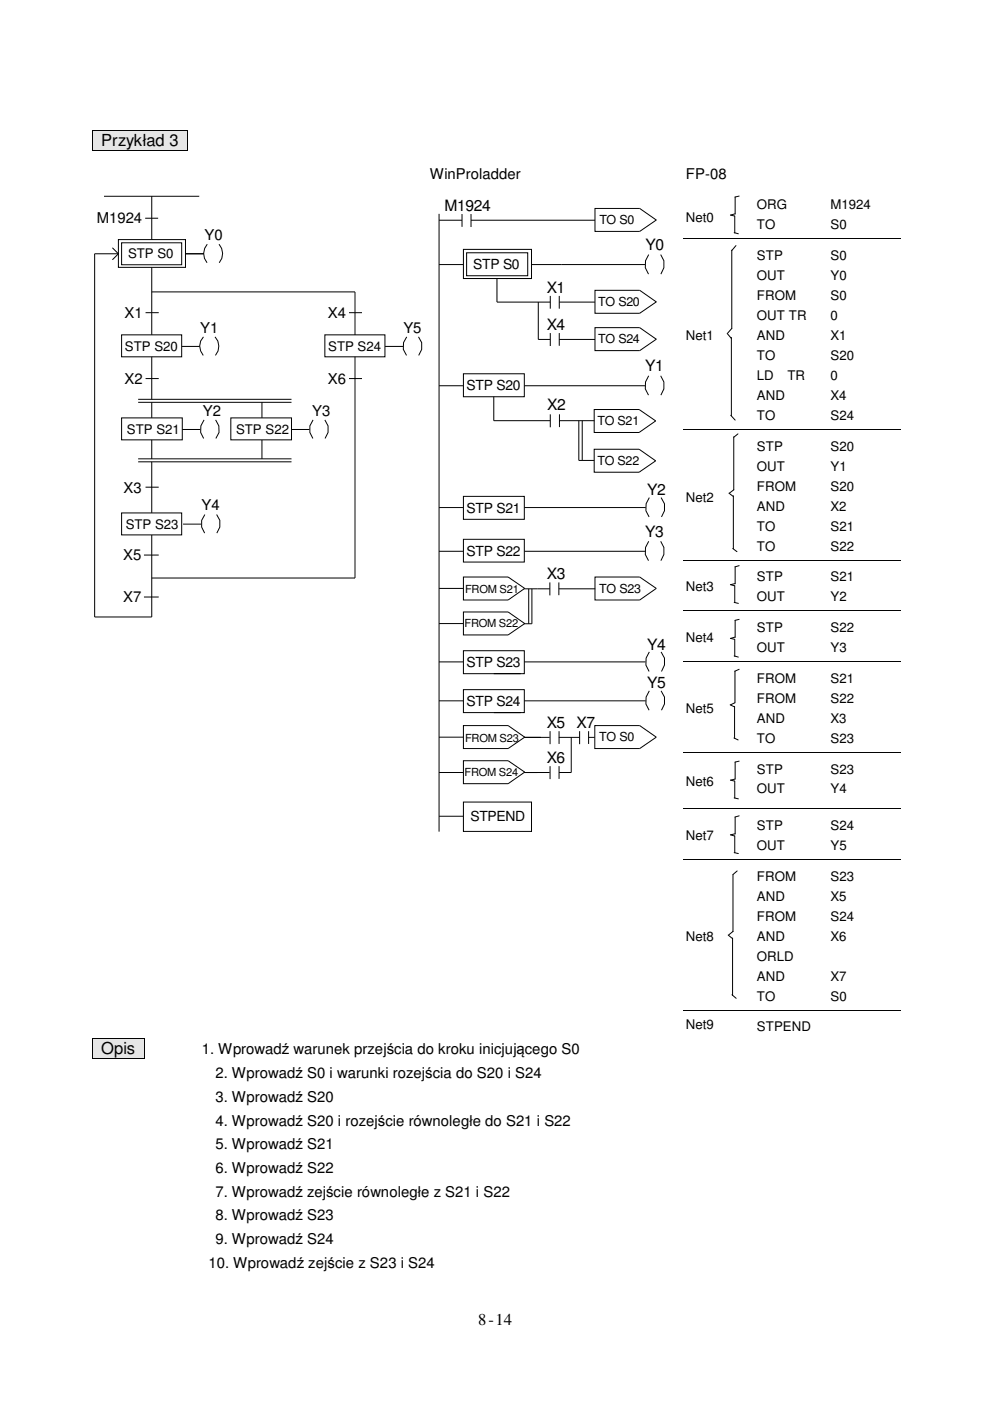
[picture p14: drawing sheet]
<svg xmlns="http://www.w3.org/2000/svg" width="210mm" height="297mm" viewBox="0 0 210 297" stroke-linecap="round" stroke-linejoin="round" font-family="sans-serif">
<defs><g id="words">
<g font-size="3.5">
<text x="21.5" y="31">Przykład 3</text>
<text x="21.5" y="223.6">Opis</text>
<text x="101.4" y="281">8-14</text>
</g>
<g font-size="3.3">
<text x="94.2" y="44.8">M1924</text>
<text x="136.9" y="53">Y0</text>
<text x="115.9" y="62.1">X1</text>
<text x="115.9" y="70">X4</text>
<text x="136.8" y="78.7">Y1</text>
<text x="116" y="86.9">X2</text>
<text x="137.2" y="105">Y2</text>
<text x="136.8" y="113.8">Y3</text>
<text x="115.9" y="122.9">X3</text>
<text x="137.2" y="137.8">Y4</text>
<text x="137.2" y="146">Y5</text>
<text x="115.9" y="154.4">X5</text>
<text x="122.2" y="154.4">X7</text>
<text x="115.9" y="161.8">X6</text>
</g>
<g font-size="3.2">
<text x="20.5" y="47.3">M1924</text>
<text x="43.3" y="50.9">Y0</text>
<text x="26.4" y="67.4">X1</text>
<text x="42.5" y="70.5">Y1</text>
<text x="69.5" y="67.4">X4</text>
<text x="85.6" y="70.5">Y5</text>
<text x="26.4" y="81.3">X2</text>
<text x="69.5" y="81.3">X6</text>
<text x="43" y="88.1">Y2</text>
<text x="66.2" y="88.1">Y3</text>
<text x="26.2" y="104.4">X3</text>
<text x="42.8" y="108.2">Y4</text>
<text x="26.1" y="118.7">X5</text>
<text x="26.1" y="127.6">X7</text>
<text x="42.8" y="223.6">1. Wprowadź warunek przejścia do kroku inicjującego S0</text>
<text x="45.7" y="228.6">2. Wprowadź S0 i warunki rozejścia do S20 i S24</text>
<text x="45.7" y="233.6">3. Wprowadź S20</text>
<text x="45.7" y="238.6">4. Wprowadź S20 i rozejście równoległe do S21 i S22</text>
<text x="45.7" y="243.7">5. Wprowadź S21</text>
<text x="45.7" y="248.7">6. Wprowadź S22</text>
<text x="45.7" y="253.7">7. Wprowadź zejście równoległe z S21 i S22</text>
<text x="45.7" y="258.7">8. Wprowadź S23</text>
<text x="45.7" y="263.8">9. Wprowadź S24</text>
<text x="44.2" y="268.8">10. Wprowadź zejście z S23 i S24</text>
</g>
<g font-size="3.1">
<text x="91.1" y="38.1">WinProladder</text>
<text x="145.4" y="38.1">FP-08</text>
</g>
<g font-size="2.9">
<text x="100.3" y="56.9">STP S0</text>
<text x="98.9" y="82.8">STP S20</text>
<text x="98.9" y="108.8">STP S21</text>
<text x="98.9" y="117.9">STP S22</text>
<text x="98.9" y="141.5">STP S23</text>
<text x="98.9" y="149.7">STP S24</text>
<text x="99.7" y="174.1">STPEND</text>
</g>
<g font-size="2.8">
<text x="145.4" y="47.1">Net0</text>
<text x="160.5" y="44.4">ORG</text>
<text x="176.1" y="44.4">M1924</text>
<text x="160.5" y="48.6">TO</text>
<text x="176.1" y="48.6">S0</text>
<text x="27.2" y="54.8">STP S0</text>
<text x="160.5" y="55.2">STP</text>
<text x="160.5" y="59.4">OUT</text>
<text x="176.1" y="55.2">S0</text>
<text x="176.1" y="59.4">Y0</text>
<text x="160.5" y="63.6">FROM</text>
<text x="176.1" y="63.6">S0</text>
<text x="160.5" y="67.9">OUT TR</text>
<text x="176.1" y="67.9">0</text>
<text x="26.5" y="74.4">STP S20</text>
<text x="69.6" y="74.4">STP S24</text>
<text x="145.4" y="72.1">Net1</text>
<text x="160.5" y="72.1">AND</text>
<text x="160.5" y="76.3">TO</text>
<text x="176.1" y="72.1">X1</text>
<text x="176.1" y="76.3">S20</text>
<text x="160.5" y="80.6">LD</text>
<text x="167" y="80.6">TR</text>
<text x="176.1" y="80.6">0</text>
<text x="160.5" y="84.8">AND</text>
<text x="160.5" y="89">TO</text>
<text x="176.1" y="84.8">X4</text>
<text x="176.1" y="89">S24</text>
<text x="26.9" y="91.9">STP S21</text>
<text x="50.1" y="91.9">STP S22</text>
<text x="160.5" y="95.6">STP</text>
<text x="176.1" y="95.6">S20</text>
<text x="160.5" y="99.8">OUT</text>
<text x="176.1" y="99.8">Y1</text>
<text x="145.4" y="106.4">Net2</text>
<text x="160.5" y="104.1">FROM</text>
<text x="176.1" y="104.1">S20</text>
<text x="26.7" y="112.1">STP S23</text>
<text x="160.5" y="108.3">AND</text>
<text x="160.5" y="112.5">TO</text>
<text x="176.1" y="108.3">X2</text>
<text x="176.1" y="112.5">S21</text>
<text x="160.5" y="116.8">TO</text>
<text x="176.1" y="116.8">S22</text>
<text x="145.4" y="125.4">Net3</text>
<text x="160.5" y="123.3">STP</text>
<text x="176.1" y="123.3">S21</text>
<text x="160.5" y="127.5">OUT</text>
<text x="176.1" y="127.5">Y2</text>
<text x="145.4" y="136.1">Net4</text>
<text x="160.5" y="134">STP</text>
<text x="176.1" y="134">S22</text>
<text x="160.5" y="138.3">OUT</text>
<text x="176.1" y="138.3">Y3</text>
<text x="160.5" y="144.8">FROM</text>
<text x="160.5" y="149">FROM</text>
<text x="176.1" y="144.8">S21</text>
<text x="176.1" y="149">S22</text>
<text x="145.4" y="151.1">Net5</text>
<text x="160.5" y="153.2">AND</text>
<text x="176.1" y="153.2">X3</text>
<text x="160.5" y="157.5">TO</text>
<text x="176.1" y="157.5">S23</text>
<text x="145.4" y="166.8">Net6</text>
<text x="160.5" y="164">STP</text>
<text x="176.1" y="164">S23</text>
<text x="160.5" y="168.2">OUT</text>
<text x="176.1" y="168.2">Y4</text>
<text x="145.4" y="178.1">Net7</text>
<text x="160.5" y="176">STP</text>
<text x="176.1" y="176">S24</text>
<text x="160.5" y="180.3">OUT</text>
<text x="176.1" y="180.3">Y5</text>
<text x="160.5" y="186.8">FROM</text>
<text x="160.5" y="191">AND</text>
<text x="176.1" y="186.8">S23</text>
<text x="176.1" y="191">X5</text>
<text x="160.5" y="195.2">FROM</text>
<text x="176.1" y="195.2">S24</text>
<text x="145.4" y="199.5">Net8</text>
<text x="160.5" y="199.5">AND</text>
<text x="160.5" y="203.7">ORLD</text>
<text x="176.1" y="199.5">X6</text>
<text x="160.5" y="207.9">AND</text>
<text x="176.1" y="207.9">X7</text>
<text x="160.5" y="212.2">TO</text>
<text x="176.1" y="212.2">S0</text>
<text x="145.4" y="218.1">Net9</text>
<text x="160.5" y="218.7">STPEND</text>
</g>
<g font-size="2.6">
<text x="127.1" y="47.5">TO S0</text>
<text x="126.8" y="64.9">TO S20</text>
<text x="126.8" y="72.8">TO S24</text>
<text x="126.7" y="90.1">TO S21</text>
<text x="126.7" y="98.6">TO S22</text>
<text x="127" y="125.6">TO S23</text>
<text x="127" y="157.1">TO S0</text>
</g>
<g font-size="2.4">
<text x="98.6" y="125.8">FROM S21</text>
<text x="98.5" y="133">FROM S22</text>
<text x="98.6" y="157.3">FROM S23</text>
<text x="98.5" y="164.5">FROM S24</text>
</g>
</g></defs>
<g fill="#e6e6e6">
<path d="M19.7 27.6h18.2v4.4h-18.2z"/>
<path d="M38.1 27.6h1.7v4.4h-1.7z"/>
</g>
<path d="M19.5 27.6h.2v.2h-.2zM19.5 31.8h.2v.2h-.2zM39.7 27.6h.1v.2h-.1zM39.7 31.8h.1v.2h-.1z" fill="#000"/>
<path d="M19.6 27.8v4M19.7 27.7h20M19.7 31.9h20M39.8 27.8v4" fill="none" stroke="#000" stroke-width=".21"/>
<path d="M19.5 41.1h71.1v91.1h-71.1z" fill="#fff"/>
<path d="M19.5 41h71.1M19.5 132.2h71.1" fill="none" stroke="#fff" stroke-width=".21"/>
<g fill="none" stroke="#000" stroke-width=".21">
<path d="M22.1 41.6h20.1M23.8 52.5l1.3 1.3M25.1 50.8h14.2v5.9h-14.2zM25.1 53.8h-5v77h12.1v-17.4M25.1 53.8l-1.3 1.3M25.8 51.5h12.7v4.6h-12.7zM30.8 46.3h2.7M32.2 41.6v9.2M32.2 56.7v14.3M39.3 53.8h3.9M43.9 51.8a2.99 2.99 0 0 0 0 3.9M46.4 51.8a2.99 2.99 0 0 1 .1 3.9"/>
<path d="M25.8 71h12.7v4.6h-12.7zM30.9 66.3h2.8M32.2 75.6v9.1M32.2 61.9h43.1v9.1M38.5 73.4h3.8M43.1 71.4a2.86 2.86 0 0 0 0 4M45.6 71.4a2.92 2.92 0 0 1 .1 4M68.9 71h12.7v4.6h-12.7zM74 66.3h2.8M75.3 75.6v47h-43.1M81.6 73.4h3.9M86.2 71.4l-.6 1.2-.1 1.5 .7 1.3"/>
<path d="M88.7 71.4l.7 1.2v1.5l-.6 1.3M25.8 88.6h12.9v4.7h-12.9zM29.3 85.3h32.5M29.3 84.7h32.5M29.3 97.9h32.5M29.3 97.3h32.5M30.9 80.3h2.8M32.2 85.3v3.3M32.2 93.3v4M32.2 97.9v10.9M38.7 91.1h3.8M43.3 89l-.7 1.3-.1 1.4 .7 1.3"/>
<path d="M45.7 89l.7 1.3v1.4l-.6 1.3M48.9 88.6h12.9v4.7h-12.9zM55.5 85.3v3.3M55.5 93.3v4M61.8 91.1h3.8M66.4 89l-.7 1.3v1.4l.6 1.3M68.9 89l.7 1.3v1.4l-.7 1.3M74 80.3h2.8M25.8 108.8h12.7v4.6h-12.7zM30.5 117.7h3.2M30.9 103.3h2.8M38.8 111.1h3.9"/>
<path d="M43.4 109.1l-.6 1.2v1.5l.6 1.2M45.9 109.1l.7 1.2v1.5l-.6 1.2M30.5 126.6h3.2"/>
</g>
<path d="M91.4 41.1h51.4v136h-51.4z" fill="#fff"/>
<path d="M91.4 41h51.4M91.4 177.1h51.4" fill="none" stroke="#fff" stroke-width=".21"/>
<g fill="none" stroke="#000" stroke-width=".21">
<path d="M93.1 45.3v131M93.1 46.7h4.9M93.1 56.1h5.2M98 45.4v2.7M98.3 52.9h14.4v6.2h-14.4zM98.9 53.6h13v4.9h-13zM99.9 46.7h26.3M99.9 45.4v2.7M105.4 59.1v5h11.3M112.7 56.1h24.1M126.2 44.2h9.4l3.5 2.5-3.5 2.4h-9.4zM137.5 54l-.6 1.3-.1 1.5 .7 1.3"/>
<path d="M139.1 46.6v.1M140.1 54l.7 1.3v1.5l-.7 1.3M144.9 50.6h15.1M160.2 50.6h15.4M175.7 50.6h15.2M98.3 79.2h12.9v4.9h-12.9zM114.1 64.1v7.9h2.6M116.7 62.7v2.7M116.7 70.6v2.8M118.6 64.1h7.6M118.6 62.7v2.7M118.6 70.6v2.7"/>
<path d="M118.6 72h7.6M126.2 61.6h9.4l3.5 2.4-3.5 2.4h-9.4zM126.2 69.5h9.4l3.5 2.4-3.5 2.4h-9.4zM137.5 79.7l-.6 1.3-.1 1.5 .7 1.3M139.1 63.9v.2M139.1 71.8v.2M140.1 79.7l.7 1.3v1.5l-.7 1.3M93.1 81.8h5.2M104.7 84.1v5.1h12M111.2 81.8h25.6M116.7 87.8v2.8M118.6 89.2h7.4"/>
<path d="M118.6 87.8v2.8M122.7 89.2v8.4h3.3M123.4 89.2v8.4M126 86.8h9.5l3.5 2.4-3.5 2.5h-9.5zM126 95.2h9.5l3.5 2.5-3.5 2.4h-9.5zM138.9 89.2v.1M138.9 97.6v.1M144.9 91h15.1M160.2 91h15.4M175.7 91h15.2M93.1 107.6h5.2M93.1 116.9h5.2"/>
<path d="M98.3 105.2h12.9v4.9h-12.9zM98.3 114.3h12.9v4.9h-12.9zM111.2 107.6h25.7M111.2 116.9h25.6M137.5 114.8l-.6 1.3-.1 1.5 .7 1.3M137.7 105.5l-.7 1.3-.1 1.5 .7 1.3M140.1 114.8l.7 1.3v1.5l-.7 1.3M140.2 105.5l.7 1.3v1.5l-.6 1.3M144.9 118.7h15.1M160.2 118.7h15.4M175.7 118.7h15.2M93.1 124.8h5.2"/>
<path d="M93.1 132.2h5.2M98.3 138h12.9v4.8h-12.9zM98.3 129.8h9.4l3.6 2.4-3.6 2.4h-9.4zM98.3 122.3h9.4l3.6 2.5-3.6 2.4h-9.4zM111.2 124.7v.1h5.4M112.1 124.8v7.4M112.8 124.8v7.4h-1.6v-.1M116.6 123.5v2.7M118.5 124.8h7.7M118.5 123.5v2.7M126.2 122.3h9.4l3.5 2.5-3.5 2.4h-9.4zM137.7 138.2l-.7 1.3-.1 1.5 .7 1.4"/>
<path d="M140.2 138.2l.7 1.3v1.5l-.6 1.4M144.9 129.5h15.1M160.2 129.5h15.4M175.7 129.5h15.2M93.1 140.3h5.2M93.1 156.3h5.2M93.1 148.6h5.2M98.3 146.2h12.9v4.9h-12.9zM98.3 153.8h9.4l3.6 2.5-3.6 2.4h-9.4zM104.7 142.8h5.7M104.7 151.1h5.7M111.2 140.3h25.7"/>
<path d="M111.2 156.2v.1h5.3M111.2 148.6h25.7M116.6 155v2.8M118.5 156.3h4.4M118.5 155v2.7M121.1 156.3v7.5h-2.6M122.9 155v2.8M124.8 156.3h1.3M124.8 155v2.7M126.1 153.8h9.5l3.5 2.5-3.5 2.4h-9.5zM137.7 146.5l-.7 1.3-.1 1.5 .7 1.3M140.2 146.5l.7 1.3v1.5l-.6 1.3"/>
<path d="M144.9 140.2h15.1M144.9 159.5h15.1M160.2 140.2h15.4M160.2 159.5h15.4M175.7 140.2h15.2M175.7 159.5h15.2M93.1 173.1h5.2M93.1 163.8h5.2M98.3 170.1h14.4v6.2h-14.4zM98.3 161.3h9.4l3.6 2.4-3.6 2.5h-9.4zM111.2 163.7v.1h5.3M116.6 162.4v2.8"/>
<path d="M118.5 162.4v2.7M144.9 171.4h15.1M160.2 171.4h15.4M175.7 171.4h15.2M144.9 182.2h15.1M160.2 182.2h15.4M175.7 182.2h15.2M144.9 214.2h15.1M160.2 214.2h15.4M175.7 214.2h15.2"/>
</g>
<g fill="#000">
<path d="M160 50.5h.2v.2h-.2zM175.6 50.5h.1v.2h-.1zM160 90.9h.2v.2h-.2zM175.6 90.9h.1v.2h-.1zM160 118.7h.2v.1h-.2zM175.6 118.7h.1v.1h-.1zM160 129.4h.2v.2h-.2zM175.6 129.4h.1v.2h-.1zM160 140.2h.2v.1h-.2zM160 159.4h.2v.2h-.2zM175.6 140.2h.1v.1h-.1zM175.6 159.4h.1v.2h-.1z"/>
<path d="M160 171.4h.2v.1h-.2zM175.6 171.4h.1v.1h-.1zM160 182.2h.2v.1h-.2zM175.6 182.2h.1v.1h-.1zM160 214.1h.2v.1h-.2zM175.6 214.1h.1v.1h-.1z"/>
</g>
<path d="M19.7 220.1h10.8v4.4h-10.8z" fill="#e6e6e6"/>
<path d="M19.5 220.1h.2v.2h-.2zM19.5 224.3h.2v.2h-.2zM30.5 220.1h.1v.2h-.1zM30.5 224.3h.1v.2h-.1z" fill="#000"/>
<g fill="none" stroke="#000" stroke-width=".21">
<path d="M154.9 45.6l.8 .2M155.2 53v16.7M155.7 49.3l.8 .3M155.8 45.8v3.6M155.8 45.3l-.9 .3M155.9 41.8v3.6M156 52.1l-.8 1M156.7 41.6l-.9 .2M154.2 70.7l.9 1.1M155.1 71.5v16.6M155.2 69.6l-.9 1.1M154.9 88.1l1 1"/>
<path d="M155.6 92.6v11.3M156.5 92l-.9 .7M154.6 104.6l.8 .6M155.4 116.3l.9 .7M155.5 105.1v11.2M155.6 103.8l-1 .8M156.7 119.9l-.9 .3M154.9 135.3l.8 .3M154.9 124l.8 .2M155.7 139.1l.8 .2M155.7 127.7l.8 .2M155.8 124.2v3.6"/>
<path d="M155.8 135.6v3.5M155.8 135.1l-.9 .2M155.8 123.7l-.9 .3M155.9 120.2v3.6M155.9 131.5v3.6M156.7 131.3l-.9 .2M154.8 149.4l.9 .5M155.6 156.5l.9 .4M155.7 149.8v6.7M155.8 149l-.9 .4M155.8 142.3v6.7M156.7 141.9l-.9 .4"/>
<path d="M154.9 165.4l.8 .2M154.9 177l.8 .2M155.7 169.2l.8 .2M155.8 165.6v3.6M155.8 177.2v3.6M155.8 165.2l-.9 .2M155.8 176.8l-.9 .2M155.9 161.6v3.6M155.9 173.2v3.6M156.7 161.4l-.9 .2M156.7 173l-.9 .2M154.4 198.2l.9 .8"/>
<path d="M155.3 198.9v12.1M155.4 197.5l-.9 .7M155.7 180.8l.8 .2M156.3 184.7l-.9 .7v12.1M155.2 210.9l.9 .8M19.6 220.3v4M19.7 220.2h10.8M19.7 224.4h10.8M30.6 220.3v4"/>
</g>
<use href="#words"/>
</svg>
